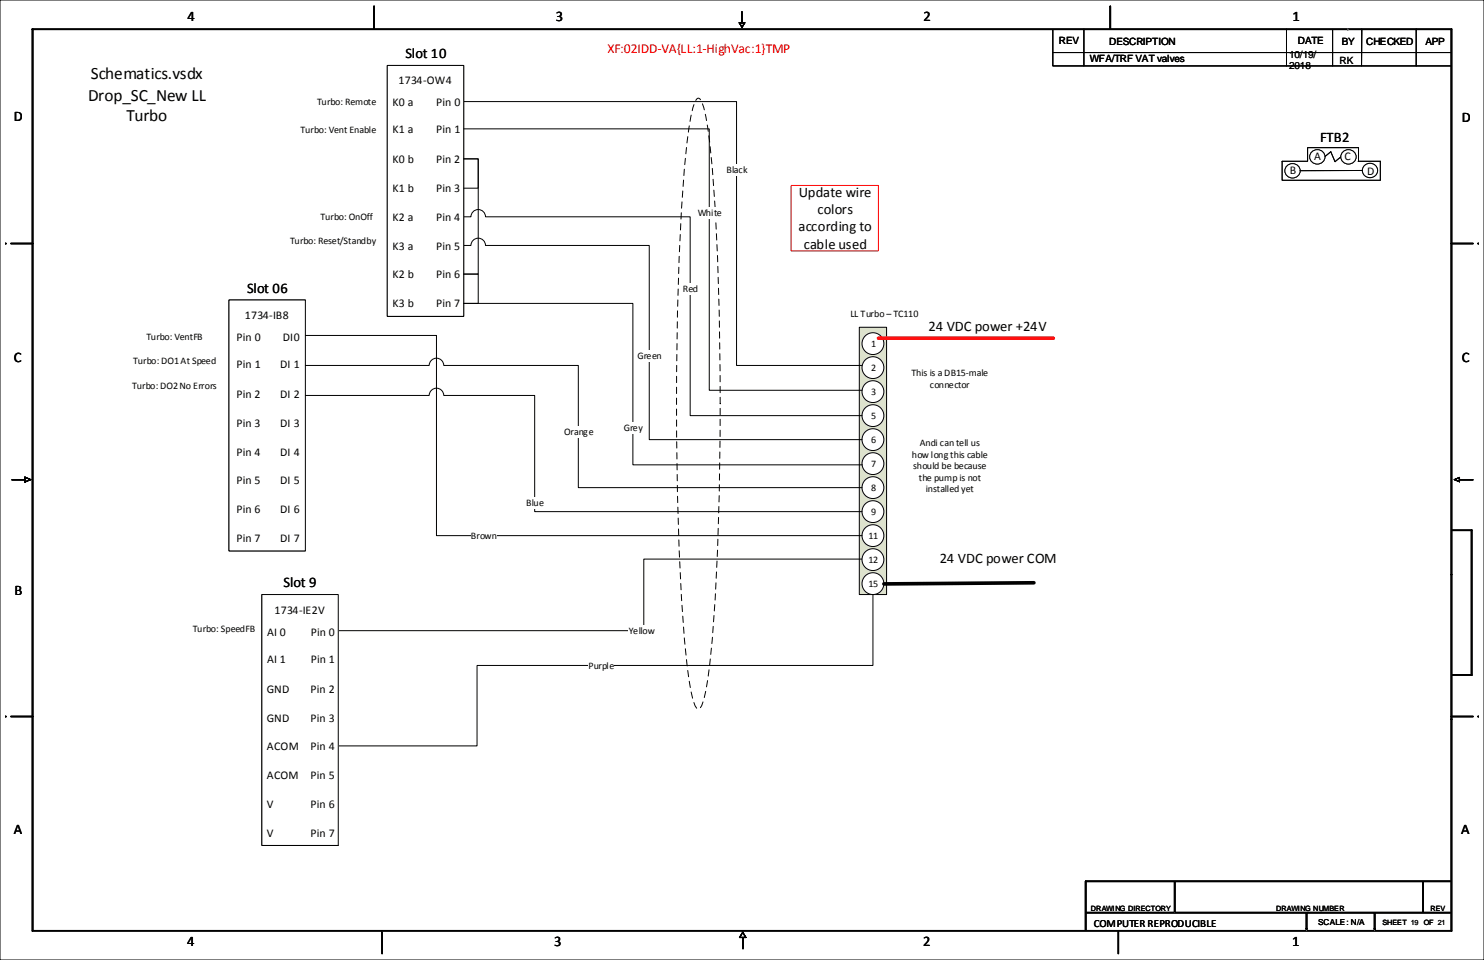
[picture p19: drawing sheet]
<svg xmlns="http://www.w3.org/2000/svg" width="432mm" height="279mm" viewBox="0 0 432 279" stroke-linecap="round" stroke-linejoin="round" font-family="sans-serif">
<defs><g id="words">
<g font-size="5">
<text x="26.4" y="22.9">Schematics.vsdx</text>
<text x="25.6" y="29.4">Drop_SC_New LL</text>
<text x="36.8" y="35.3">Turbo</text>
</g>
<g font-size="4.2">
<text x="54.5" y="6.1">4</text>
<text x="161.7" y="6.1">3</text>
<text x="268.7" y="6.1">2</text>
<text x="376.1" y="6.1">1</text>
<text x="118" y="16.8">Slot 10</text>
<text x="4" y="35.3">D</text>
<text x="425.3" y="35.6">D</text>
<text x="384.2" y="41.2">FTB2</text>
<text x="232.4" y="57.2">Update wire</text>
<text x="237.8" y="62.3">colors</text>
<text x="232.4" y="67.4">according to</text>
<text x="233.9" y="72.5">cable used</text>
<text x="71.9" y="85.2">Slot 06</text>
<text x="270.2" y="96.3">24 VDC power +24V</text>
<text x="4" y="105.3">C</text>
<text x="425.3" y="105.3">C</text>
<text x="273.4" y="164">24 VDC power COM</text>
<text x="4.2" y="173.1">B</text>
<text x="82.5" y="171">Slot 9</text>
<text x="4" y="242.8">A</text>
<text x="425.1" y="242.8">A</text>
<text x="54.5" y="275.4">4</text>
<text x="161.3" y="275.4">3</text>
<text x="268.6" y="275.4">2</text>
<text x="376" y="275.4">1</text>
</g>
<text font-size="4" fill="#f00" x="176.7" y="15.4">XF:02IDD-VA{LL:1-HighVac:1}TMP</text>
<g font-size="3.4">
<text x="115.9" y="24.5">1734-OW4</text>
<text x="114.2" y="30.9">K0 a</text>
<text x="126.9" y="30.9">Pin 0</text>
<text x="114.2" y="38.8">K1 a</text>
<text x="126.9" y="38.8">Pin 1</text>
<text x="114.2" y="47.5">K0 b</text>
<text x="126.9" y="47.5">Pin 2</text>
<text x="382.4" y="46.6">A</text>
<text x="391.2" y="46.7">C</text>
<text x="375.3" y="50.8">B</text>
<text x="397.8" y="50.9">D</text>
<text x="114.2" y="55.9">K1 b</text>
<text x="126.9" y="55.9">Pin 3</text>
<text x="114.2" y="64.3">K2 a</text>
<text x="126.9" y="64.3">Pin 4</text>
<text x="114.2" y="72.7">K3 a</text>
<text x="126.9" y="72.7">Pin 5</text>
<text x="114.2" y="81.1">K2 b</text>
<text x="126.9" y="81.1">Pin 6</text>
<text x="114.2" y="89.4">K3 b</text>
<text x="126.9" y="89.4">Pin 7</text>
<text x="71.2" y="92.9">1734-IB8</text>
<text x="68.8" y="99.2">Pin 0</text>
<text x="82.3" y="99.2">DI0</text>
<text x="68.8" y="107.2">Pin 1</text>
<text x="81.5" y="107.2">DI 1</text>
<text x="68.8" y="115.8">Pin 2</text>
<text x="81.5" y="115.8">DI 2</text>
<text x="68.8" y="124.2">Pin 3</text>
<text x="81.5" y="124.2">DI 3</text>
<text x="68.8" y="132.6">Pin 4</text>
<text x="81.5" y="132.6">DI 4</text>
<text x="68.8" y="141">Pin 5</text>
<text x="81.5" y="141">DI 5</text>
<text x="68.8" y="149.4">Pin 6</text>
<text x="81.5" y="149.4">DI 6</text>
<text x="68.8" y="157.8">Pin 7</text>
<text x="81.5" y="157.8">DI 7</text>
<text x="79.9" y="178.7">1734-IE2V</text>
<text x="77.7" y="185">AI 0</text>
<text x="90.4" y="185">Pin 0</text>
<text x="77.7" y="193">AI 1</text>
<text x="90.4" y="193">Pin 1</text>
<text x="77.7" y="201.6">GND</text>
<text x="90.4" y="201.6">Pin 2</text>
<text x="77.7" y="210">GND</text>
<text x="90.4" y="210">Pin 3</text>
<text x="77.7" y="218.4">ACOM</text>
<text x="90.4" y="218.4">Pin 4</text>
<text x="77.7" y="226.8">ACOM</text>
<text x="90.4" y="226.8">Pin 5</text>
<text x="77.7" y="235.2">V</text>
<text x="90.4" y="235.2">Pin 6</text>
<text x="77.7" y="243.6">V</text>
<text x="90.4" y="243.6">Pin 7</text>
</g>
<text font-size="3.2" x="318.3" y="269.7">COMPUTER REPRODUCIBLE</text>
<g font-size="2.9">
<text x="308.1" y="12.7">REV</text>
<text x="322.8" y="13.1">DESCRIPTION</text>
<text x="375.1" y="16.8">10/19/</text>
<text x="377.7" y="12.8">DATE</text>
<text x="390.4" y="13.1">BY</text>
<text x="397.5" y="13.1">CHECKED</text>
<text x="414.8" y="13">APP</text>
<text x="317.1" y="18.1">WFA/TRF VAT valves</text>
<text x="375.1" y="20.2">2018</text>
<text x="389.7" y="18.5">RK</text>
<text x="92.2" y="30.7">Turbo: Remote</text>
<text x="87.5" y="38.6">Turbo: Vent Enable</text>
<text x="211.4" y="50.3">Black</text>
<text x="93.3" y="64.1">Turbo: OnOff</text>
<text x="203" y="63">White</text>
<text x="84.4" y="71.1">Turbo: Reset/Standby</text>
<text x="198.7" y="85">Red</text>
<text x="247.5" y="92.2">LL Turbo– TC110</text>
<text x="42.6" y="99">Turbo: VentFB</text>
<text x="253.4" y="101">1</text>
<text x="38.7" y="106.1">Turbo: DO1 At Speed</text>
<text x="185.5" y="104.6">Green</text>
<text x="253.4" y="107.9">2</text>
<text x="38.5" y="113.1">Turbo: DO2 No Errors</text>
<text x="265.2" y="109.5">This is a DB15-male</text>
<text x="270.6" y="112.9">connector</text>
<text x="253.4" y="114.9">3</text>
<text x="181.5" y="125.4">Grey</text>
<text x="253.4" y="121.9">5</text>
<text x="164.2" y="126.7">Orange</text>
<text x="253.4" y="128.9">6</text>
<text x="267.7" y="129.8">Andi can tell us</text>
<text x="253.4" y="135.9">7</text>
<text x="265.3" y="133.2">how long this cable</text>
<text x="265.7" y="136.6">should be because</text>
<text x="253.4" y="142.9">8</text>
<text x="267.3" y="139.9">the pump is not</text>
<text x="269.4" y="143.3">installed yet</text>
<text x="153.1" y="147.2">Blue</text>
<text x="253.4" y="149.9">9</text>
<text x="137" y="156.9">Brown</text>
<text x="252.7" y="156.9">11</text>
<text x="252.7" y="163.9">12</text>
<text x="252.7" y="170.9">15</text>
<text x="56.1" y="183.9">Turbo: SpeedFB</text>
<text x="183" y="184.6">Yellow</text>
<text x="171.2" y="194.7">Purple</text>
</g>
<text font-size="2.4" x="383.5" y="269.3">SCALE: N/A</text>
<g font-size="2.1">
<text x="317.4" y="265.2">DRAWING DIRECTORY</text>
<text x="371.3" y="265.3">DRAWING NUMBER</text>
<text x="402.3" y="269.2">SHEET 19</text>
<text x="402.3" y="269.2">SHEET</text>
<text x="414.2" y="269.2">OF 21</text>
<text x="414.2" y="269.2">OF</text>
<text x="416.2" y="265.3">REV</text>
</g>
</g></defs>
<path d="M0 0h431.8v279.4h-431.8z" fill="none" stroke="#000" stroke-width=".29"/>
<path d="M250 95.2h8v77.8h-8z" fill-rule="evenodd" fill="#dde2cd"/>
<path d="M250 95.2h8v77.8h-8z" fill="none" stroke="#000" stroke-width=".29"/>
<circle cx="254" cy="100" r="3.2" fill="#fff"/>
<circle cx="254" cy="100" r="3.2" fill="none" stroke="#000" stroke-width=".29"/>
<circle cx="254" cy="114" r="3.2" fill="#fff"/>
<circle cx="254" cy="114" r="3.2" fill="none" stroke="#000" stroke-width=".29"/>
<circle cx="254" cy="121" r="3.2" fill="#fff"/>
<circle cx="254" cy="121" r="3.2" fill="none" stroke="#000" stroke-width=".29"/>
<circle cx="254" cy="128" r="3.2" fill="#fff"/>
<circle cx="254" cy="128" r="3.2" fill="none" stroke="#000" stroke-width=".29"/>
<circle cx="254" cy="155.9" r="3.2" fill="#fff"/>
<circle cx="254" cy="155.9" r="3.2" fill="none" stroke="#000" stroke-width=".29"/>
<circle cx="254" cy="169.9" r="3.2" fill="#fff"/>
<circle cx="254" cy="169.9" r="3.2" fill="none" stroke="#000" stroke-width=".29"/>
<circle cx="254" cy="148.9" r="3.2" fill="#fff"/>
<circle cx="254" cy="148.9" r="3.2" fill="none" stroke="#000" stroke-width=".29"/>
<circle cx="254" cy="141.9" r="3.2" fill="#fff"/>
<circle cx="254" cy="141.9" r="3.2" fill="none" stroke="#000" stroke-width=".29"/>
<path d="M9.4 8.4v262.6l.2-.2v-262.2zM9.4 8.4l.2 .2h412.6l.2-.2zM422.2 8.6v262.2l.2 .2v-262.6zM9.4 271h413l-.2-.2h-412.6z" fill-rule="evenodd" fill="#fff"/>
<path d="M9.4 8.4l.2 .2v262.2l-.2 .2zM9.4 8.4h413l-.2 .2h-412.6zM422.2 8.6l.2-.2v262.6l-.2-.2zM9.4 271l.2-.2h412.6l.2 .2z" fill="none" stroke="#000" stroke-width=".29"/>
<path d="M9.4 8.5h.1M9.4 8.6h.1M9.5 8.4h.1M9.5 8.6h.1M9.6 8.5h.1M9.5 8.5h.1" fill="none" stroke="#000" stroke-width=".29"/>
<path d="M3.2 208.5h6.3v.1h-6.3z" fill-rule="evenodd" fill="#fff"/>
<path d="M3.2 208.5h6.3v.1h-6.3z" fill="none" stroke="#000" stroke-width=".29"/>
<path d="M9.4 208.5h.1M9.4 208.6h.1M9.5 208.5h.1M9.5 208.6h.1M9.6 208.5h.1" fill="none" stroke="#000" stroke-width=".29"/>
<path d="M1.6 208.5h.1M1.6 208.6h.1M1.7 208.5h.1M1.7 208.6h.1M1.8 208.6h.1M1.8 208.5h.1" fill="none" stroke="#000" stroke-width=".29"/>
<path d="M3.2 70.8h6.3v.2h-6.3z" fill-rule="evenodd" fill="#fff"/>
<path d="M3.2 70.8h6.3v.2h-6.3z" fill="none" stroke="#000" stroke-width=".29"/>
<path d="M9.4 70.9h.1M9.5 70.8h.1M9.4 70.8h.1M9.5 71h.1M9.5 70.9h.1M9.6 70.9h.1" fill="none" stroke="#000" stroke-width=".29"/>
<path d="M1.6 70.9h.1M1.7 70.8h.1M1.6 70.8h.1M1.7 71h.1M1.8 70.9h.1M1.8 70.8h.1" fill="none" stroke="#000" stroke-width=".29"/>
<path d="M108.7 1.9h.2v6.5h-.2z" fill-rule="evenodd" fill="#fff"/>
<path d="M108.7 1.9h.2v6.5h-.2z" fill="none" stroke="#000" stroke-width=".29"/>
<path d="M108.7 1.9h.1M108.8 2h.1M108.8 1.8h.1M108.9 2h.1M108.9 1.9h.1M108.9 1.8h.1" fill="none" stroke="#000" stroke-width=".29"/>
<path d="M215.8 3.4h.2v3.2h-.2z" fill-rule="evenodd" fill="#fff"/>
<path d="M215.8 3.4h.2v3.2h-.2z" fill="none" stroke="#000" stroke-width=".29"/>
<path d="M216.6 6.7l-.7 1.3zM215.1 6.6h1.6zM215.1 6.6l.8 1.4z" fill-rule="evenodd" fill="#fff"/>
<path d="M215.1 6.6h1.6zM215.1 6.6l.8 1.4zM216.6 6.7l-.7 1.3z" fill="none" stroke="#000" stroke-width=".29"/>
<path d="M323 1.9h.1v6.5h-.1z" fill-rule="evenodd" fill="#fff"/>
<path d="M323 1.9h.1v6.5h-.1z" fill="none" stroke="#000" stroke-width=".29"/>
<path d="M323 1.9h.1M323 2h.1M323.1 1.8h.1M323 1.8h.1M323.1 2h.1M323.1 1.9h.1" fill="none" stroke="#000" stroke-width=".29"/>
<path d="M422.3 70.8h6.3v.2h-6.3z" fill-rule="evenodd" fill="#fff"/>
<path d="M422.3 70.8h6.3v.2h-6.3z" fill="none" stroke="#000" stroke-width=".29"/>
<path d="M422.2 70.9h.1M422.3 70.9h.1M422.3 70.8h.1M422.3 71h.1M422.4 70.9h.1M422.4 70.8h.1" fill="none" stroke="#000" stroke-width=".29"/>
<path d="M430 70.9h.1M430.1 70.8h.1M430 70.8h.1M430.1 71h.1M430.2 70.9h.1M430.2 70.8h.1" fill="none" stroke="#000" stroke-width=".29"/>
<path d="M422.3 208.5h6.3v.1h-6.3z" fill-rule="evenodd" fill="#fff"/>
<path d="M422.3 208.5h6.3v.1h-6.3z" fill="none" stroke="#000" stroke-width=".29"/>
<path d="M422.2 208.5h.1M422.3 208.6h.1M422.3 208.5h.1M422.4 208.6h.1M422.4 208.5h.1" fill="none" stroke="#000" stroke-width=".29"/>
<path d="M430 208.5h.1M430 208.6h.1M430.1 208.5h.1M430.1 208.6h.1M430.2 208.6h.1M430.2 208.5h.1" fill="none" stroke="#000" stroke-width=".29"/>
<path d="M422.4 196.4v.1h5.9l-.2-.1zM428.1 154.4v42l.2 .1v-42.2zM422.4 154.3v.1h5.7l.2-.1z" fill-rule="evenodd" fill="#fff"/>
<path d="M422.4 154.3h5.9l-.2 .1h-5.7zM428.1 154.4l.2-.1v42.2l-.2-.1zM422.4 196.4h5.7l.2 .1h-5.9z" fill="none" stroke="#000" stroke-width=".29"/>
<path d="M422.2 167.2h.1M422.3 167.3h.1M422.3 167.2h.1M422.4 167.3h.1M422.4 167.2h.1" fill="none" stroke="#000" stroke-width=".29"/>
<path d="M422.2 209.3h.1M422.3 209.4h.1M422.3 209.3h.1M422.4 209.4h.1M422.4 209.3h.1" fill="none" stroke="#000" stroke-width=".29"/>
<path d="M3.5 139.6h3.8v.1h-3.8z" fill-rule="evenodd" fill="#fff"/>
<path d="M3.5 139.6h3.8v.1h-3.8z" fill="none" stroke="#000" stroke-width=".29"/>
<path d="M7.2 138.8l1.8 .8zM7.2 138.8v1.5zM7.3 140.2l1.7-.6z" fill-rule="evenodd" fill="#fff"/>
<path d="M7.2 138.8l1.8 .8zM7.2 138.8v1.5zM7.3 140.2l1.7-.6z" fill="none" stroke="#000" stroke-width=".29"/>
<path d="M216.1 272.9h.2v3.2h-.2z" fill-rule="evenodd" fill="#fff"/>
<path d="M216.1 272.9h.2v3.2h-.2z" fill="none" stroke="#000" stroke-width=".29"/>
<path d="M216.1 271.3l-1 1.6zM215.1 272.9h2zM216.1 271.3l1 1.6z" fill-rule="evenodd" fill="#fff"/>
<path d="M215.1 272.9h2zM216.1 271.3l-1 1.6zM216.1 271.3l1 1.6z" fill="none" stroke="#000" stroke-width=".29"/>
<path d="M424.7 139.6h3.9v.1h-3.9z" fill-rule="evenodd" fill="#fff"/>
<path d="M424.7 139.6h3.9v.1h-3.9z" fill="none" stroke="#000" stroke-width=".29"/>
<path d="M423.1 139.6l1.6 .6zM424.7 138.9v1.3zM423.1 139.6l1.6-.7z" fill-rule="evenodd" fill="#fff"/>
<path d="M423.1 139.6l1.6 .6zM423.1 139.6l1.6-.7zM424.7 138.9v1.3z" fill="none" stroke="#000" stroke-width=".29"/>
<path d="M399.9 265.7h.2v5h-.2z" fill-rule="evenodd" fill="#fff"/>
<path d="M399.9 265.7h.2v5h-.2z" fill="none" stroke="#000" stroke-width=".29"/>
<path d="M399.9 265.7h.1M399.9 265.8h.1M400 265.6h.1M399.9 265.6h.1M400 265.8h.1M400.1 265.8h.1M400.1 265.7h.1M400.1 265.6h.1" fill="none" stroke="#000" stroke-width=".29"/>
<path d="M399.9 265.7h.1M399.9 270.3h.1M399.9 265.8h.1M400 265.6h.1M399.9 265.6h.1M400 270.3h.1M400 265.8h.1M400.1 265.8h.1M400.1 265.7h.1M400.1 265.6h.1M400.1 270.3h.1" fill="none" stroke="#000" stroke-width=".29"/>
<path d="M380.1 265.7h.2v5h-.2z" fill-rule="evenodd" fill="#fff"/>
<path d="M380.1 265.7h.2v5h-.2z" fill="none" stroke="#000" stroke-width=".29"/>
<path d="M380.1 265.7h.1M380.1 265.8h.1M380.2 265.6h.1M380.1 265.6h.1M380.2 265.8h.1M380.3 265.7h.1" fill="none" stroke="#000" stroke-width=".29"/>
<path d="M380.1 265.7h.1M380.1 265.8h.1M380.2 265.6h.1M380.1 265.6h.1M380.2 265.8h.1M380.3 265.7h.1" fill="none" stroke="#000" stroke-width=".29"/>
<path d="M380.1 270.2h.1M380.1 270.3h.1M380.2 270.1h.1M380.2 270.3h.1M380.3 270.2h.1M380.2 270.2h.1" fill="none" stroke="#000" stroke-width=".29"/>
<path d="M380.1 270.2h.1M380.1 270.3h.1M380.2 270.1h.1M380.2 270.3h.1M380.3 270.2h.1M380.2 270.2h.1" fill="none" stroke="#000" stroke-width=".29"/>
<path d="M315.8 256.4h106.3v.2h-106.3z" fill-rule="evenodd" fill="#fff"/>
<path d="M315.8 256.4h106.3v.2h-106.3z" fill="none" stroke="#000" stroke-width=".29"/>
<path d="M316 265.5h106.1v.2h-106.1z" fill-rule="evenodd" fill="#fff"/>
<path d="M316 265.5h106.1v.2h-106.1z" fill="none" stroke="#000" stroke-width=".29"/>
<path d="M341.7 256.6h.2v8.9h-.2z" fill-rule="evenodd" fill="#fff"/>
<path d="M341.7 256.6h.2v8.9h-.2z" fill="none" stroke="#000" stroke-width=".29"/>
<path d="M413.9 256.8h.3v8.7h-.3z" fill-rule="evenodd" fill="#fff"/>
<path d="M413.9 256.8h.3v8.7h-.3z" fill="none" stroke="#000" stroke-width=".29"/>
<path d="M392.1 8.6h.1M392.2 8.5h.1M392.1 8.5h.1M392.2 8.7h.1M392.2 8.6h.1M392.3 8.6h.1" fill="none" stroke="#00f" stroke-width=".29"/>
<path d="M392.1 8.6h.1M392.2 8.5h.1M392.1 8.5h.1M392.2 8.7h.1M392.2 8.6h.1M392.3 8.6h.1" fill="none" stroke="#00f" stroke-width=".29"/>
<path d="M306.3 8.7v6.6h116.1M306.3 15.3v3.9h115.9M315.4 8.5v10.7M374.3 8.5v10.7M387.7 8.6v10.6M396.2 8.5v10.7M412.1 8.4v10.8" fill="none" stroke="#000" stroke-width=".29"/>
<path d="M315.8 256.4h.2v14.4h-.2z" fill-rule="evenodd" fill="#fff"/>
<path d="M315.8 256.4h.2v14.4h-.2z" fill="none" stroke="#000" stroke-width=".29"/>
<path d="M9.4 8.4v262.6l.2-.2v-262.2zM9.4 8.4l.2 .2h412.6l.2-.2zM422.2 8.6v262.2l.2 .2v-262.6zM9.4 271h413l-.2-.2h-412.6z" fill-rule="evenodd" fill="#fff"/>
<path d="M9.4 8.4l.2 .2v262.2l-.2 .2zM9.4 8.4h413l-.2 .2h-412.6zM422.2 8.6l.2-.2v262.6l-.2-.2zM9.4 271l.2-.2h412.6l.2 .2z" fill="none" stroke="#000" stroke-width=".29"/>
<path d="M9.4 8.5h.1M9.4 8.6h.1M9.5 8.4h.1M9.5 8.6h.1M9.6 8.5h.1M9.5 8.5h.1" fill="none" stroke="#000" stroke-width=".29"/>
<path d="M3.2 208.5h6.3v.1h-6.3z" fill-rule="evenodd" fill="#fff"/>
<path d="M3.2 208.5h6.3v.1h-6.3z" fill="none" stroke="#000" stroke-width=".29"/>
<path d="M9.4 208.5h.1M9.4 208.6h.1M9.5 208.5h.1M9.5 208.6h.1M9.6 208.5h.1" fill="none" stroke="#000" stroke-width=".29"/>
<path d="M1.6 208.5h.1M1.6 208.6h.1M1.7 208.5h.1M1.7 208.6h.1M1.8 208.6h.1M1.8 208.5h.1" fill="none" stroke="#000" stroke-width=".29"/>
<path d="M3.2 70.8h6.3v.2h-6.3z" fill-rule="evenodd" fill="#fff"/>
<path d="M3.2 70.8h6.3v.2h-6.3z" fill="none" stroke="#000" stroke-width=".29"/>
<path d="M9.4 70.9h.1M9.5 70.8h.1M9.4 70.8h.1M9.5 71h.1M9.5 70.9h.1M9.6 70.9h.1" fill="none" stroke="#000" stroke-width=".29"/>
<path d="M1.6 70.9h.1M1.7 70.8h.1M1.6 70.8h.1M1.7 71h.1M1.8 70.9h.1M1.8 70.8h.1" fill="none" stroke="#000" stroke-width=".29"/>
<path d="M108.7 1.9h.2v6.5h-.2z" fill-rule="evenodd" fill="#fff"/>
<path d="M108.7 1.9h.2v6.5h-.2z" fill="none" stroke="#000" stroke-width=".29"/>
<path d="M108.7 1.9h.1M108.8 2h.1M108.8 1.8h.1M108.9 2h.1M108.9 1.9h.1M108.9 1.8h.1" fill="none" stroke="#000" stroke-width=".29"/>
<path d="M215.8 3.4h.2v3.2h-.2z" fill-rule="evenodd" fill="#fff"/>
<path d="M215.8 3.4h.2v3.2h-.2z" fill="none" stroke="#000" stroke-width=".29"/>
<path d="M216.6 6.7l-.7 1.3zM215.1 6.6h1.6zM215.1 6.6l.8 1.4z" fill-rule="evenodd" fill="#fff"/>
<path d="M215.1 6.6h1.6zM215.1 6.6l.8 1.4zM216.6 6.7l-.7 1.3z" fill="none" stroke="#000" stroke-width=".29"/>
<path d="M323 1.9h.1v6.5h-.1z" fill-rule="evenodd" fill="#fff"/>
<path d="M323 1.9h.1v6.5h-.1z" fill="none" stroke="#000" stroke-width=".29"/>
<path d="M323 1.9h.1M323 2h.1M323.1 1.8h.1M323 1.8h.1M323.1 2h.1M323.1 1.9h.1" fill="none" stroke="#000" stroke-width=".29"/>
<path d="M422.3 70.8h6.3v.2h-6.3z" fill-rule="evenodd" fill="#fff"/>
<path d="M422.3 70.8h6.3v.2h-6.3z" fill="none" stroke="#000" stroke-width=".29"/>
<path d="M422.2 70.9h.1M422.3 70.9h.1M422.3 70.8h.1M422.3 71h.1M422.4 70.9h.1M422.4 70.8h.1" fill="none" stroke="#000" stroke-width=".29"/>
<path d="M430 70.9h.1M430.1 70.8h.1M430 70.8h.1M430.1 71h.1M430.2 70.9h.1M430.2 70.8h.1" fill="none" stroke="#000" stroke-width=".29"/>
<path d="M422.3 208.5h6.3v.1h-6.3z" fill-rule="evenodd" fill="#fff"/>
<path d="M422.3 208.5h6.3v.1h-6.3z" fill="none" stroke="#000" stroke-width=".29"/>
<path d="M422.2 208.5h.1M422.3 208.6h.1M422.3 208.5h.1M422.4 208.6h.1M422.4 208.5h.1" fill="none" stroke="#000" stroke-width=".29"/>
<path d="M430 208.5h.1M430 208.6h.1M430.1 208.5h.1M430.1 208.6h.1M430.2 208.6h.1M430.2 208.5h.1" fill="none" stroke="#000" stroke-width=".29"/>
<path d="M422.4 196.4v.1h5.9l-.2-.1zM428.1 154.4v42l.2 .1v-42.2zM422.4 154.3v.1h5.7l.2-.1z" fill-rule="evenodd" fill="#fff"/>
<path d="M422.4 154.3h5.9l-.2 .1h-5.7zM428.1 154.4l.2-.1v42.2l-.2-.1zM422.4 196.4h5.7l.2 .1h-5.9z" fill="none" stroke="#000" stroke-width=".29"/>
<path d="M422.2 167.2h.1M422.3 167.3h.1M422.3 167.2h.1M422.4 167.3h.1M422.4 167.2h.1" fill="none" stroke="#000" stroke-width=".29"/>
<path d="M422.2 209.3h.1M422.3 209.4h.1M422.3 209.3h.1M422.4 209.4h.1M422.4 209.3h.1" fill="none" stroke="#000" stroke-width=".29"/>
<path d="M3.5 139.6h3.8v.1h-3.8z" fill-rule="evenodd" fill="#fff"/>
<path d="M3.5 139.6h3.8v.1h-3.8z" fill="none" stroke="#000" stroke-width=".29"/>
<path d="M7.2 138.8l1.8 .8zM7.2 138.8v1.5zM7.3 140.2l1.7-.6z" fill-rule="evenodd" fill="#fff"/>
<path d="M7.2 138.8l1.8 .8zM7.2 138.8v1.5zM7.3 140.2l1.7-.6z" fill="none" stroke="#000" stroke-width=".29"/>
<path d="M216.1 272.9h.2v3.2h-.2z" fill-rule="evenodd" fill="#fff"/>
<path d="M216.1 272.9h.2v3.2h-.2z" fill="none" stroke="#000" stroke-width=".29"/>
<path d="M216.1 271.3l-1 1.6zM215.1 272.9h2zM216.1 271.3l1 1.6z" fill-rule="evenodd" fill="#fff"/>
<path d="M215.1 272.9h2zM216.1 271.3l-1 1.6zM216.1 271.3l1 1.6z" fill="none" stroke="#000" stroke-width=".29"/>
<path d="M424.7 139.6h3.9v.1h-3.9z" fill-rule="evenodd" fill="#fff"/>
<path d="M424.7 139.6h3.9v.1h-3.9z" fill="none" stroke="#000" stroke-width=".29"/>
<path d="M423.1 139.6l1.6 .6zM424.7 138.9v1.3zM423.1 139.6l1.6-.7z" fill-rule="evenodd" fill="#fff"/>
<path d="M423.1 139.6l1.6 .6zM423.1 139.6l1.6-.7zM424.7 138.9v1.3z" fill="none" stroke="#000" stroke-width=".29"/>
<path d="M399.9 265.7h.2v5h-.2z" fill-rule="evenodd" fill="#fff"/>
<path d="M399.9 265.7h.2v5h-.2z" fill="none" stroke="#000" stroke-width=".29"/>
<path d="M399.9 265.7h.1M399.9 270.3h.1M399.9 265.8h.1M400 265.6h.1M399.9 265.6h.1M400 270.3h.1M400 265.8h.1M400.1 265.8h.1M400.1 265.7h.1M400.1 265.6h.1M400.1 270.3h.1" fill="none" stroke="#000" stroke-width=".29"/>
<path d="M380.1 265.7h.2v5h-.2z" fill-rule="evenodd" fill="#fff"/>
<path d="M380.1 265.7h.2v5h-.2z" fill="none" stroke="#000" stroke-width=".29"/>
<path d="M380.1 265.7h.1M380.1 265.8h.1M380.2 265.6h.1M380.1 265.6h.1M380.2 265.8h.1M380.3 265.7h.1" fill="none" stroke="#000" stroke-width=".29"/>
<path d="M380.1 270.2h.1M380.1 270.3h.1M380.2 270.1h.1M380.2 270.3h.1M380.3 270.2h.1M380.2 270.2h.1" fill="none" stroke="#000" stroke-width=".29"/>
<path d="M315.8 256.4h106.3v.2h-106.3z" fill-rule="evenodd" fill="#fff"/>
<path d="M315.8 256.4h106.3v.2h-106.3z" fill="none" stroke="#000" stroke-width=".29"/>
<path d="M316 265.5h106.1v.2h-106.1z" fill-rule="evenodd" fill="#fff"/>
<path d="M316 265.5h106.1v.2h-106.1z" fill="none" stroke="#000" stroke-width=".29"/>
<path d="M341.7 256.6h.2v8.9h-.2z" fill-rule="evenodd" fill="#fff"/>
<path d="M341.7 256.6h.2v8.9h-.2z" fill="none" stroke="#000" stroke-width=".29"/>
<path d="M413.9 256.8h.3v8.7h-.3z" fill-rule="evenodd" fill="#fff"/>
<path d="M413.9 256.8h.3v8.7h-.3z" fill="none" stroke="#000" stroke-width=".29"/>
<path d="M392.1 8.6h.1M392.2 8.5h.1M392.1 8.5h.1M392.2 8.7h.1M392.2 8.6h.1M392.3 8.6h.1" fill="none" stroke="#00f" stroke-width=".29"/>
<path d="M306.3 8.7v6.6h116.1M306.3 15.3v3.9h115.9M315.4 8.5v10.7M374.3 8.5v10.7M387.7 8.6v10.6M396.2 8.5v10.7M412.1 8.4v10.8" fill="none" stroke="#000" stroke-width=".29"/>
<path d="M315.8 256.4h.2v14.4h-.2z" fill-rule="evenodd" fill="#fff"/>
<path d="M315.8 256.4h.2v14.4h-.2z" fill="none" stroke="#000" stroke-width=".29"/>
<g fill="#fff">
<path d="M22.1 16.6h41.2v9.5h-41.2z" fill-rule="evenodd"/>
<path d="M22.1 26.1h41.2v9.5h-41.2z" fill-rule="evenodd"/>
<path d="M111.1 271.1h.2v6.5h-.2z" fill-rule="evenodd"/>
</g>
<path d="M111.1 271.1h.2v6.5h-.2z" fill="none" stroke="#000" stroke-width=".29"/>
<path d="M325.3 271.1h.2v6.5h-.2z" fill-rule="evenodd" fill="#fff"/>
<path d="M325.3 271.1h.2v6.5h-.2z" fill="none" stroke="#000" stroke-width=".29"/>
<path d="M9.4 8.4v262.6l.2-.2v-262.2zM9.4 8.4l.2 .2h412.6l.2-.2zM422.2 8.6v262.2l.2 .2v-262.6zM9.4 271h413l-.2-.2h-412.6z" fill-rule="evenodd" fill="#fff"/>
<path d="M9.4 8.4l.2 .2v262.2l-.2 .2zM9.4 8.4h413l-.2 .2h-412.6zM422.2 8.6l.2-.2v262.6l-.2-.2zM9.4 271l.2-.2h412.6l.2 .2z" fill="none" stroke="#000" stroke-width=".29"/>
<path d="M9.4 8.5h.1M9.4 8.6h.1M9.5 8.4h.1M9.5 8.6h.1M9.6 8.5h.1M9.5 8.5h.1" fill="none" stroke="#000" stroke-width=".29"/>
<path d="M3.2 208.5h6.3v.1h-6.3z" fill-rule="evenodd" fill="#fff"/>
<path d="M3.2 208.5h6.3v.1h-6.3z" fill="none" stroke="#000" stroke-width=".29"/>
<path d="M9.4 208.5h.1M9.4 208.6h.1M9.5 208.5h.1M9.5 208.6h.1M9.6 208.5h.1" fill="none" stroke="#000" stroke-width=".29"/>
<path d="M1.6 208.5h.1M1.6 208.6h.1M1.7 208.5h.1M1.7 208.6h.1M1.8 208.6h.1M1.8 208.5h.1" fill="none" stroke="#000" stroke-width=".29"/>
<path d="M3.2 70.8h6.3v.2h-6.3z" fill-rule="evenodd" fill="#fff"/>
<path d="M3.2 70.8h6.3v.2h-6.3z" fill="none" stroke="#000" stroke-width=".29"/>
<path d="M9.4 70.9h.1M9.5 70.8h.1M9.4 70.8h.1M9.5 71h.1M9.5 70.9h.1M9.6 70.9h.1" fill="none" stroke="#000" stroke-width=".29"/>
<path d="M1.6 70.9h.1M1.7 70.8h.1M1.6 70.8h.1M1.7 71h.1M1.8 70.9h.1M1.8 70.8h.1" fill="none" stroke="#000" stroke-width=".29"/>
<path d="M108.7 1.9h.2v6.5h-.2z" fill-rule="evenodd" fill="#fff"/>
<path d="M108.7 1.9h.2v6.5h-.2z" fill="none" stroke="#000" stroke-width=".29"/>
<path d="M108.7 1.9h.1M108.8 2h.1M108.8 1.8h.1M108.9 2h.1M108.9 1.9h.1M108.9 1.8h.1" fill="none" stroke="#000" stroke-width=".29"/>
<path d="M215.8 3.4h.2v3.2h-.2z" fill-rule="evenodd" fill="#fff"/>
<path d="M215.8 3.4h.2v3.2h-.2z" fill="none" stroke="#000" stroke-width=".29"/>
<path d="M216.6 6.7l-.7 1.3zM215.1 6.6h1.6zM215.1 6.6l.8 1.4z" fill-rule="evenodd" fill="#fff"/>
<path d="M215.1 6.6h1.6zM215.1 6.6l.8 1.4zM216.6 6.7l-.7 1.3z" fill="none" stroke="#000" stroke-width=".29"/>
<path d="M323 1.9h.1v6.5h-.1z" fill-rule="evenodd" fill="#fff"/>
<path d="M323 1.9h.1v6.5h-.1z" fill="none" stroke="#000" stroke-width=".29"/>
<path d="M323 1.9h.1M323 2h.1M323.1 1.8h.1M323 1.8h.1M323.1 2h.1M323.1 1.9h.1" fill="none" stroke="#000" stroke-width=".29"/>
<path d="M422.3 70.8h6.3v.2h-6.3z" fill-rule="evenodd" fill="#fff"/>
<path d="M422.3 70.8h6.3v.2h-6.3z" fill="none" stroke="#000" stroke-width=".29"/>
<path d="M422.2 70.9h.1M422.3 70.9h.1M422.3 70.8h.1M422.3 71h.1M422.4 70.9h.1M422.4 70.8h.1" fill="none" stroke="#000" stroke-width=".29"/>
<path d="M430 70.9h.1M430.1 70.8h.1M430 70.8h.1M430.1 71h.1M430.2 70.9h.1M430.2 70.8h.1" fill="none" stroke="#000" stroke-width=".29"/>
<path d="M422.3 208.5h6.3v.1h-6.3z" fill-rule="evenodd" fill="#fff"/>
<path d="M422.3 208.5h6.3v.1h-6.3z" fill="none" stroke="#000" stroke-width=".29"/>
<path d="M422.2 208.5h.1M422.3 208.6h.1M422.3 208.5h.1M422.4 208.6h.1M422.4 208.5h.1" fill="none" stroke="#000" stroke-width=".29"/>
<path d="M430 208.5h.1M430 208.6h.1M430.1 208.5h.1M430.1 208.6h.1M430.2 208.6h.1M430.2 208.5h.1" fill="none" stroke="#000" stroke-width=".29"/>
<path d="M422.4 196.4v.1h5.9l-.2-.1zM428.1 154.4v42l.2 .1v-42.2zM422.4 154.3v.1h5.7l.2-.1z" fill-rule="evenodd" fill="#fff"/>
<path d="M422.4 154.3h5.9l-.2 .1h-5.7zM428.1 154.4l.2-.1v42.2l-.2-.1zM422.4 196.4h5.7l.2 .1h-5.9z" fill="none" stroke="#000" stroke-width=".29"/>
<path d="M422.2 167.2h.1M422.3 167.3h.1M422.3 167.2h.1M422.4 167.3h.1M422.4 167.2h.1" fill="none" stroke="#000" stroke-width=".29"/>
<path d="M422.2 209.3h.1M422.3 209.4h.1M422.3 209.3h.1M422.4 209.4h.1M422.4 209.3h.1" fill="none" stroke="#000" stroke-width=".29"/>
<path d="M3.5 139.6h3.8v.1h-3.8z" fill-rule="evenodd" fill="#fff"/>
<path d="M3.5 139.6h3.8v.1h-3.8z" fill="none" stroke="#000" stroke-width=".29"/>
<path d="M7.2 138.8l1.8 .8zM7.2 138.8v1.5zM7.3 140.2l1.7-.6z" fill-rule="evenodd" fill="#fff"/>
<path d="M7.2 138.8l1.8 .8zM7.2 138.8v1.5zM7.3 140.2l1.7-.6z" fill="none" stroke="#000" stroke-width=".29"/>
<path d="M216.1 272.9h.2v3.2h-.2z" fill-rule="evenodd" fill="#fff"/>
<path d="M216.1 272.9h.2v3.2h-.2z" fill="none" stroke="#000" stroke-width=".29"/>
<path d="M216.1 271.3l-1 1.6zM215.1 272.9h2zM216.1 271.3l1 1.6z" fill-rule="evenodd" fill="#fff"/>
<path d="M215.1 272.9h2zM216.1 271.3l-1 1.6zM216.1 271.3l1 1.6z" fill="none" stroke="#000" stroke-width=".29"/>
<path d="M424.7 139.6h3.9v.1h-3.9z" fill-rule="evenodd" fill="#fff"/>
<path d="M424.7 139.6h3.9v.1h-3.9z" fill="none" stroke="#000" stroke-width=".29"/>
<path d="M423.1 139.6l1.6 .6zM424.7 138.9v1.3zM423.1 139.6l1.6-.7z" fill-rule="evenodd" fill="#fff"/>
<path d="M423.1 139.6l1.6 .6zM423.1 139.6l1.6-.7zM424.7 138.9v1.3z" fill="none" stroke="#000" stroke-width=".29"/>
<path d="M399.9 265.7h.2v5h-.2z" fill-rule="evenodd" fill="#fff"/>
<path d="M399.9 265.7h.2v5h-.2z" fill="none" stroke="#000" stroke-width=".29"/>
<path d="M399.9 265.7h.1M399.9 270.3h.1M399.9 265.8h.1M400 265.6h.1M399.9 265.6h.1M400 270.3h.1M400 265.8h.1M400.1 265.8h.1M400.1 265.7h.1M400.1 265.6h.1M400.1 270.3h.1" fill="none" stroke="#000" stroke-width=".29"/>
<path d="M380.1 265.7h.2v5h-.2z" fill-rule="evenodd" fill="#fff"/>
<path d="M380.1 265.7h.2v5h-.2z" fill="none" stroke="#000" stroke-width=".29"/>
<path d="M380.1 265.7h.1M380.1 265.8h.1M380.2 265.6h.1M380.1 265.6h.1M380.2 265.8h.1M380.3 265.7h.1" fill="none" stroke="#000" stroke-width=".29"/>
<path d="M380.1 270.2h.1M380.1 270.3h.1M380.2 270.1h.1M380.2 270.3h.1M380.3 270.2h.1M380.2 270.2h.1" fill="none" stroke="#000" stroke-width=".29"/>
<path d="M315.8 256.4h106.3v.2h-106.3z" fill-rule="evenodd" fill="#fff"/>
<path d="M315.8 256.4h106.3v.2h-106.3z" fill="none" stroke="#000" stroke-width=".29"/>
<path d="M316 265.5h106.1v.2h-106.1z" fill-rule="evenodd" fill="#fff"/>
<path d="M316 265.5h106.1v.2h-106.1z" fill="none" stroke="#000" stroke-width=".29"/>
<path d="M341.7 256.6h.2v8.9h-.2z" fill-rule="evenodd" fill="#fff"/>
<path d="M341.7 256.6h.2v8.9h-.2z" fill="none" stroke="#000" stroke-width=".29"/>
<path d="M413.9 256.8h.3v8.7h-.3z" fill-rule="evenodd" fill="#fff"/>
<path d="M413.9 256.8h.3v8.7h-.3z" fill="none" stroke="#000" stroke-width=".29"/>
<path d="M392.1 8.6h.1M392.2 8.5h.1M392.1 8.5h.1M392.2 8.7h.1M392.2 8.6h.1M392.3 8.6h.1" fill="none" stroke="#00f" stroke-width=".29"/>
<path d="M306.3 8.7v6.6h116.1M306.3 15.3v3.9h115.9M315.4 8.5v10.7M374.3 8.5v10.7M387.7 8.6v10.6M396.2 8.5v10.7M412.1 8.4v10.8" fill="none" stroke="#000" stroke-width=".29"/>
<path d="M315.8 256.4h.2v14.4h-.2z" fill-rule="evenodd" fill="#fff"/>
<path d="M315.8 256.4h.2v14.4h-.2z" fill="none" stroke="#000" stroke-width=".29"/>
<g fill="#fff">
<path d="M22.1 16.6h41.2v9.5h-41.2z" fill-rule="evenodd"/>
<path d="M22.1 26.1h41.2v9.5h-41.2z" fill-rule="evenodd"/>
<path d="M111.1 271.1h.2v6.5h-.2z" fill-rule="evenodd"/>
</g>
<path d="M111.1 271.1h.2v6.5h-.2z" fill="none" stroke="#000" stroke-width=".29"/>
<path d="M325.3 271.1h.2v6.5h-.2z" fill-rule="evenodd" fill="#fff"/>
<path d="M325.3 271.1h.2v6.5h-.2z" fill="none" stroke="#000" stroke-width=".29"/>
<path d="M66.6 87.3h22.3v73h-22.3z" fill-rule="evenodd" fill="#fff"/>
<path d="M66.6 87.3h22.3v73h-22.3z" fill="none" stroke="#000" stroke-width=".29"/>
<path d="M66.6 87.3h22.3v73h-22.3z" fill-rule="evenodd" fill="#fff"/>
<path d="M66.6 87.3h22.3v73h-22.3z" fill="none" stroke="#000" stroke-width=".29"/>
<circle cx="392.4" cy="45.7" r="2.15" fill="#fff"/>
<circle cx="392.4" cy="45.7" r="2.15" fill="none" stroke="#000" stroke-width=".29"/>
<circle cx="383.4" cy="45.7" r="2.15" fill="#fff"/>
<g fill="none" stroke="#000" stroke-width=".29">
<path d="M373.1 46.9v5.6h28.5M401.6 46.9v5.5"/>
<circle cx="383.4" cy="45.7" r="2.15"/>
</g>
<circle cx="376.1" cy="49.7" r="2.15" fill="#fff"/>
<circle cx="376.1" cy="49.7" r="2.15" fill="none" stroke="#000" stroke-width=".29"/>
<circle cx="398.7" cy="49.6" r="2.15" fill="#fff"/>
<g fill="none" stroke="#000" stroke-width=".29">
<path d="M373.1 46.9h7.4v-3.9h14.8v3.9M385.5 45.6l1.7-1.4 1.2 2.9 1.7-1.4M395.2 46.9h6.4M396.4 49.6l-18.2 .1"/>
<circle cx="398.7" cy="49.6" r="2.15"/>
</g>
<circle cx="392.4" cy="45.7" r="2.15" fill="#fff"/>
<circle cx="392.4" cy="45.7" r="2.15" fill="none" stroke="#000" stroke-width=".29"/>
<circle cx="383.4" cy="45.7" r="2.15" fill="#fff"/>
<g fill="none" stroke="#000" stroke-width=".29">
<path d="M373.1 46.9v5.6h28.5M401.6 46.9v5.5"/>
<circle cx="383.4" cy="45.7" r="2.15"/>
</g>
<circle cx="376.1" cy="49.7" r="2.15" fill="#fff"/>
<circle cx="376.1" cy="49.7" r="2.15" fill="none" stroke="#000" stroke-width=".29"/>
<circle cx="398.7" cy="49.6" r="2.15" fill="#fff"/>
<g fill="none" stroke="#000" stroke-width=".29">
<path d="M134.9 29.6h79.4v76.8h39.7v-2.6M373.1 46.9h7.4v-3.9h14.8v3.9M385.5 45.6l1.7-1.4 1.2 2.9 1.7-1.4M395.2 46.9h6.4M396.4 49.6l-18.2 .1"/>
<circle cx="398.7" cy="49.6" r="2.15"/>
</g>
<path d="M255.6 98.4h50.9" fill="none" stroke="#f00" stroke-width="1.1"/>
<path d="M300.8 169.6l-43.6 .3" fill="none" stroke="#000" stroke-width="1.1"/>
<path d="M211.3 47.7h6v3.4h-6z" fill-rule="evenodd" fill="#fff"/>
<path d="M134.9 63.1h2.1a2.12 2.12 0 0 1 2.1-2.1 2.12 2.12 0 0 1 2.2 2.1h59.5v57.9h50" fill="none" stroke="#000" stroke-width=".29"/>
<path d="M198.6 82.4h4.4v3.4h-4.4z" fill-rule="evenodd" fill="#fff"/>
<path d="M254 173v20.7h-115.2v23.4h-40.4" fill="none" stroke="#000" stroke-width=".29"/>
<path d="M171.1 192h7.5v3.4h-7.5z" fill-rule="evenodd" fill="#fff"/>
<path d="M134.9 71.4h2.1a2.12 2.12 0 0 1 2.1-2.1 2.12 2.12 0 0 1 2.2 2.1h47.6v56.6h61.9" fill="none" stroke="#000" stroke-width=".29"/>
<path d="M185.4 102h7v3.3h-7z" fill-rule="evenodd" fill="#fff"/>
<path d="M88.9 97.6h38.1v58.3h123.8" fill="none" stroke="#000" stroke-width=".29"/>
<path d="M137 154.2h7.5v3.4h-7.5z" fill-rule="evenodd" fill="#fff"/>
<path d="M254 162.7h-66.7v20.9h-88.9" fill="none" stroke="#000" stroke-width=".29"/>
<g fill="#fff">
<path d="M182.8 181.9h7.6v3.3h-7.6z" fill-rule="evenodd"/>
<path d="M76.2 173h22.2v73.1h-22.2z" fill-rule="evenodd"/>
</g>
<path d="M76.2 173h22.2v73.1h-22.2z" fill="none" stroke="#000" stroke-width=".29"/>
<path d="M76.2 173h22.2v73.1h-22.2z" fill-rule="evenodd" fill="#fff"/>
<path d="M88.9 106.4h36a2.12 2.12 0 0 1 2.1-2.2 2.12 2.12 0 0 1 2.1 2.2h39.2v35.5h82.5M76.2 173h22.2v73.1h-22.2z" fill="none" stroke="#000" stroke-width=".29"/>
<path d="M164.1 124h8.4v3.4h-8.4z" fill-rule="evenodd" fill="#fff"/>
<path d="M88.9 115.1h36a2.12 2.12 0 0 1 2.1-2.1 2.12 2.12 0 0 1 2.1 2.1h26.5v33.8h95.2" fill="none" stroke="#000" stroke-width=".29"/>
<path d="M153 144.6h5.1v3.4h-5.1z" fill-rule="evenodd" fill="#fff"/>
<path d="M230.2 54h25.4v19h-25.4z" fill="none" stroke="#f00" stroke-width=".29"/>
<path d="M202.8 28.8l.4-.2a3.9 3.9 0 0 1 1.7 3.2 202.9 202.9 0 0 1 3.3 31.4 1063.7 1063.7 0 0 1-.8 121 105.2 105.2 0 0 1-2.9 20.4l-.9 1.6-.4 .2a3.9 3.9 0 0 1-1.7-3.2 202.9 202.9 0 0 1-3.3-31.4 1063.7 1063.7 0 0 1 .8-121.1 105.2 105.2 0 0 1 2.9-20.3z" fill="none" stroke="#000" stroke-width=".29" stroke-dasharray="1.9 1.3"/>
<path d="M112.7 19.1h22.2v73h-22.2z" fill-rule="evenodd" fill="#fff"/>
<path d="M112.7 19.1h22.2v73h-22.2z" fill="none" stroke="#000" stroke-width=".29"/>
<path d="M112.7 19.1h22.2v73h-22.2z" fill-rule="evenodd" fill="#fff"/>
<path d="M112.7 19.1h22.2v73h-22.2zM134.9 37.5h71.5v76.1h44.4" fill="none" stroke="#000" stroke-width=".29"/>
<g fill="#fff">
<path d="M202.9 60.4h7v3.3h-7z" fill-rule="evenodd"/>
<circle cx="254" cy="134.9" r="3.2"/>
</g>
<g fill="none" stroke="#000" stroke-width=".29">
<path d="M134.9 88.3h49.2v47h66.8"/>
<circle cx="254" cy="134.9" r="3.2"/>
</g>
<path d="M181.4 122.8h5.5v3.4h-5.5z" fill-rule="evenodd" fill="#fff"/>
<path d="M134.9 54.8h4.2v-8.6h-4.2h4.2v33.6h-4.2h4.2v8.5h-4.2" fill="none" stroke="#000" stroke-width=".29"/>
<circle cx="254" cy="107" r="3.2" fill="#fff"/>
<circle cx="254" cy="107" r="3.2" fill="none" stroke="#000" stroke-width=".29"/>
<circle cx="254" cy="162.9" r="3.2" fill="#fff"/>
<circle cx="254" cy="162.9" r="3.2" fill="none" stroke="#000" stroke-width=".29"/>
<use href="#words"/>
</svg>
